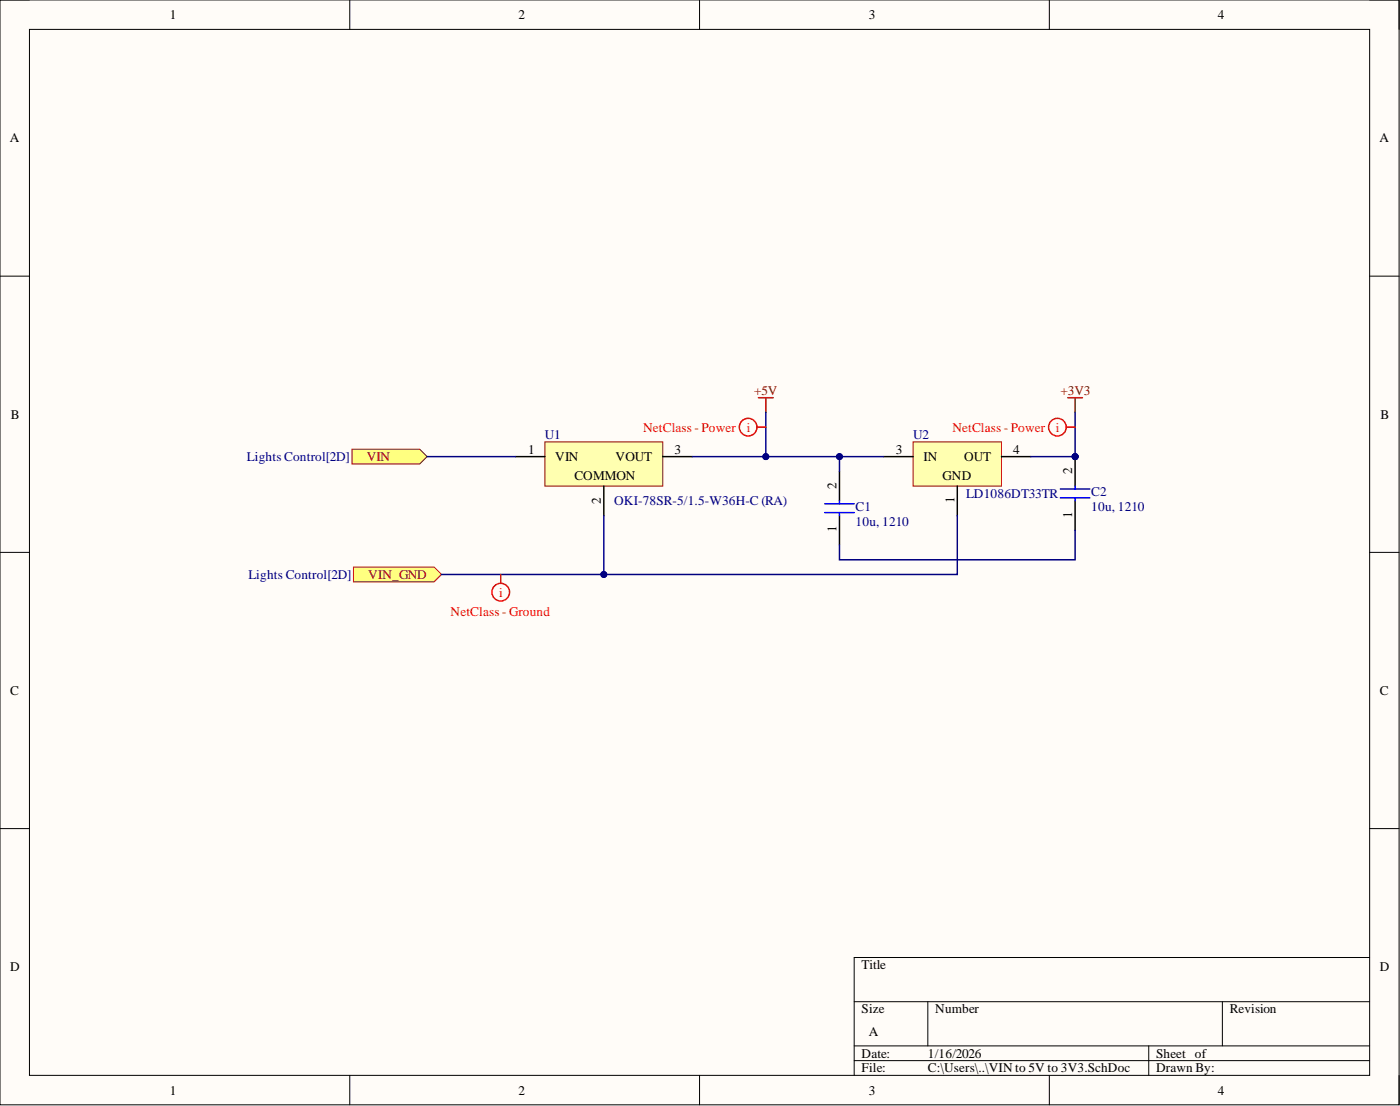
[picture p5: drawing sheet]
<svg xmlns="http://www.w3.org/2000/svg" width="241mm" height="190mm" viewBox="0 0 241 190" stroke-linecap="round" stroke-linejoin="round" font-family="sans-serif">
<defs><g id="words">
<g font-size="2.3">
<text x="29.3" y="3.3">1</text>
<text x="89.4" y="3.3">2</text>
<text x="149.8" y="3.3">3</text>
<text x="209.9" y="3.3">4</text>
<text x="1.7" y="24.5">A</text>
<text x="237.8" y="24.5">A</text>
<text x="1.9" y="72.1">B</text>
<text x="237.9" y="72.1">B</text>
<text x="91" y="78.1">1</text>
<text x="95.7" y="79.4">VIN</text>
<text x="99" y="82.7">COMMON</text>
<text x="106.1" y="79.4">VOUT</text>
<text x="116.3" y="78.1">3</text>
<text x="154.4" y="78.1">3</text>
<text x="159.2" y="79.4">IN</text>
<text x="162.5" y="82.7">GND</text>
<text x="166.2" y="79.4">OUT</text>
<text x="174.6" y="78.1">4</text>
<text x="184.8" y="81.7" transform="rotate(-90 184.8 81.7)">2</text>
<text x="103.6" y="86.8" transform="rotate(-90 103.6 86.8)">2</text>
<text x="144.2" y="84.2" transform="rotate(-90 144.2 84.2)">2</text>
<text x="164.5" y="86.6" transform="rotate(-90 164.5 86.6)">1</text>
<text x="184.8" y="89.1" transform="rotate(-90 184.8 89.1)">1</text>
<text x="144.2" y="91.7" transform="rotate(-90 144.2 91.7)">1</text>
<text x="1.8" y="119.7">C</text>
<text x="237.8" y="119.7">C</text>
<text x="1.8" y="167.3">D</text>
<text x="148.5" y="167">Title</text>
<text x="237.8" y="167.3">D</text>
<text x="148.5" y="174.6">Size</text>
<text x="149.8" y="178.4">A</text>
<text x="161.2" y="174.6">Number</text>
<text x="212" y="174.6">Revision</text>
<text x="148.5" y="182.2">Date:</text>
<text x="148.5" y="184.7">File:</text>
<text x="159.9" y="182.2">1/16/2026</text>
<text x="159.9" y="184.7">C:\Users\..\VIN to 5V to 3V3.SchDoc</text>
<text x="199.3" y="182.2">Sheet of</text>
<text x="199.3" y="184.7">Drawn By:</text>
<text x="29.3" y="188.5">1</text>
<text x="89.4" y="188.5">2</text>
<text x="149.8" y="188.5">3</text>
<text x="209.9" y="188.5">4</text>
</g>
<g font-size="2.3" fill="#800000">
<text x="130" y="68">+5V</text>
<text x="182.8" y="68">+3V3</text>
<text x="63.2" y="79.4">VIN</text>
<text x="63.5" y="99.7">VIN_GND</text>
</g>
<g font-size="2.3" fill="#000080">
<text x="93.9" y="75.6">U1</text>
<text x="157.4" y="75.6">U2</text>
<text x="42.6" y="79.4">Lights Control[2D]</text>
<text x="105.9" y="87">OKI-78SR-5/1.5-W36H-C (RA)</text>
<text x="147.5" y="88">C1</text>
<text x="166.5" y="85.8">LD1086DT33TR</text>
<text x="188.1" y="85.5">C2</text>
<text x="188.1" y="88">10u, 1210</text>
<text x="147.5" y="90.6">10u, 1210</text>
<text x="42.8" y="99.7">Lights Control[2D]</text>
</g>
<g font-size="2.3" fill="#f00">
<text x="110.8" y="74.3">NetClass - Power</text>
<text x="128.7" y="74.3">i</text>
<text x="164.1" y="74.3">NetClass - Power</text>
<text x="182" y="74.3">i</text>
<text x="77.7" y="106.1">NetClass - Ground</text>
<text x="86.1" y="102.8">i</text>
</g>
</g></defs>
<path d="M0 0h241.1v190.3h-241.1z" fill-rule="evenodd" fill="#fffcf8"/>
<path d="M0 0h241.1v190.3h-241.1z" fill="none" stroke="#000" stroke-width=".17"/>
<path d="M5.1 5.1h231v180.1h-231z" fill-rule="evenodd" fill="#fffcf8"/>
<g fill="none" stroke="#000" stroke-width=".17">
<path d="M0 0h5.1M60.3 0v5.1M120.6 0v5.1M180.9 0v5.1M236.1 0h5v5.1M5.1 5.1h231v180.1h-231zM0 47.6h5.1M236.1 47.6h5M0 95.1h5.1M236.1 95.1h5M0 142.7h5.1M236.1 142.7h5"/>
<path d="M147.2 172.5h88.9M159.9 172.5v7.6M210.7 172.5v7.6M236.1 164.9h-88.9v20.3M60.3 185.2v5.1M120.6 185.2v5.1M147.2 180.1h88.9M147.2 182.7h88.9M180.9 185.2v5.1M198 180.1v5.1M241.1 185.2v5.1"/>
</g>
<path d="M157.4 76.1h15.2v7.6h-15.2z" fill-rule="evenodd" fill="#ffffb0"/>
<path d="M157.4 76.1h15.2v7.6h-15.2z" fill="none" stroke="#800000" stroke-width=".17"/>
<path d="M152.3 78.7h5.1M172.6 78.7h5.1M165 83.7v5.1" fill="none" stroke="#000" stroke-width=".25"/>
<path d="M130.7 68.5h2.6M132 68.5v2.5M184 68.5h2.6M185.3 68.5v2.5" fill="none" stroke="#800000" stroke-width=".25"/>
<path d="M93.9 76.1h20.3v7.6h-20.3z" fill-rule="evenodd" fill="#ffffb0"/>
<path d="M93.9 76.1h20.3v7.6h-20.3z" fill="none" stroke="#800000" stroke-width=".17"/>
<path d="M88.8 78.7h5.1M114.2 78.7h5.1M104.1 83.7v5.1M144.7 81.2v5.1M144.7 88.8v5.1" fill="none" stroke="#000" stroke-width=".25"/>
<path d="M142.1 88.3h5.1M142.1 86.8h5.1M144.7 86.3v.5M144.7 88.3v.5" fill="none" stroke="#00f" stroke-width=".25"/>
<path d="M60.7 77.4h11.6l1.3 1.3-1.3 1.2h-11.6z" fill-rule="evenodd" fill="#ffff80"/>
<path d="M60.7 77.4h11.6l1.3 1.3-1.3 1.2h-11.6z" fill="none" stroke="#800000" stroke-width=".17"/>
<path d="M60.9 97.7h13.9l1.3 1.2-1.3 1.3h-13.9z" fill-rule="evenodd" fill="#ffff80"/>
<path d="M60.9 97.7h13.9l1.3 1.2-1.3 1.3h-13.9z" fill="none" stroke="#800000" stroke-width=".17"/>
<circle cx="185.3" cy="78.7" r=".51" fill="#000080"/>
<circle cx="185.3" cy="78.7" r=".51" fill="none" stroke="#000080" stroke-width=".17"/>
<path d="M185.3 78.7v5M185.3 86.3v5" fill="none" stroke="#000" stroke-width=".25"/>
<circle cx="185.3" cy="78.7" r=".51" fill="#000080"/>
<circle cx="185.3" cy="78.7" r=".51" fill="none" stroke="#000080" stroke-width=".17"/>
<path d="M182.8 85.8h5M182.8 84.2h5M185.3 83.7v.5M185.3 85.8v.5" fill="none" stroke="#00f" stroke-width=".25"/>
<path d="M119.3 78.7h12.7" fill="none" stroke="#000080" stroke-width=".25"/>
<circle cx="132" cy="78.7" r=".51" fill="#000080"/>
<circle cx="132" cy="78.7" r=".51" fill="none" stroke="#000080" stroke-width=".17"/>
<path d="M132 71v7.7h20.3" fill="none" stroke="#000080" stroke-width=".25"/>
<circle cx="132" cy="78.7" r=".51" fill="#000080"/>
<circle cx="132" cy="78.7" r=".51" fill="none" stroke="#000080" stroke-width=".17"/>
<circle cx="144.7" cy="78.7" r=".51" fill="#000080"/>
<circle cx="144.7" cy="78.7" r=".51" fill="none" stroke="#000080" stroke-width=".17"/>
<path d="M177.7 78.7h7.6" fill="none" stroke="#000080" stroke-width=".25"/>
<circle cx="185.3" cy="78.7" r=".51" fill="#000080"/>
<circle cx="185.3" cy="78.7" r=".51" fill="none" stroke="#000080" stroke-width=".17"/>
<path d="M185.3 71v7.7" fill="none" stroke="#000080" stroke-width=".25"/>
<circle cx="185.3" cy="78.7" r=".51" fill="#000080"/>
<circle cx="185.3" cy="78.7" r=".51" fill="none" stroke="#000080" stroke-width=".17"/>
<path d="M73.6 78.7h15.2M144.7 78.7v2.5" fill="none" stroke="#000080" stroke-width=".25"/>
<circle cx="144.7" cy="78.7" r=".51" fill="#000080"/>
<circle cx="144.7" cy="78.7" r=".51" fill="none" stroke="#000080" stroke-width=".17"/>
<path d="M104.1 88.8v10.1" fill="none" stroke="#000080" stroke-width=".25"/>
<circle cx="104.1" cy="98.9" r=".51" fill="#000080"/>
<circle cx="104.1" cy="98.9" r=".51" fill="none" stroke="#000080" stroke-width=".17"/>
<path d="M165 88.8v10.1h-88.9" fill="none" stroke="#000080" stroke-width=".25"/>
<circle cx="104.1" cy="98.9" r=".51" fill="#000080"/>
<circle cx="104.1" cy="98.9" r=".51" fill="none" stroke="#000080" stroke-width=".17"/>
<path d="M185.3 91.3v5.1h-40.6v-2.5" fill="none" stroke="#000080" stroke-width=".25"/>
<g fill="none" stroke="#f00" stroke-width=".25">
<path d="M130.5 73.6h1.5M183.8 73.6h1.5M86.3 98.9v1.6"/>
<circle cx="129" cy="73.6" r="1.52"/>
<circle cx="182.3" cy="73.6" r="1.52"/>
<circle cx="86.3" cy="102" r="1.52"/>
</g>
<use href="#words"/>
</svg>
